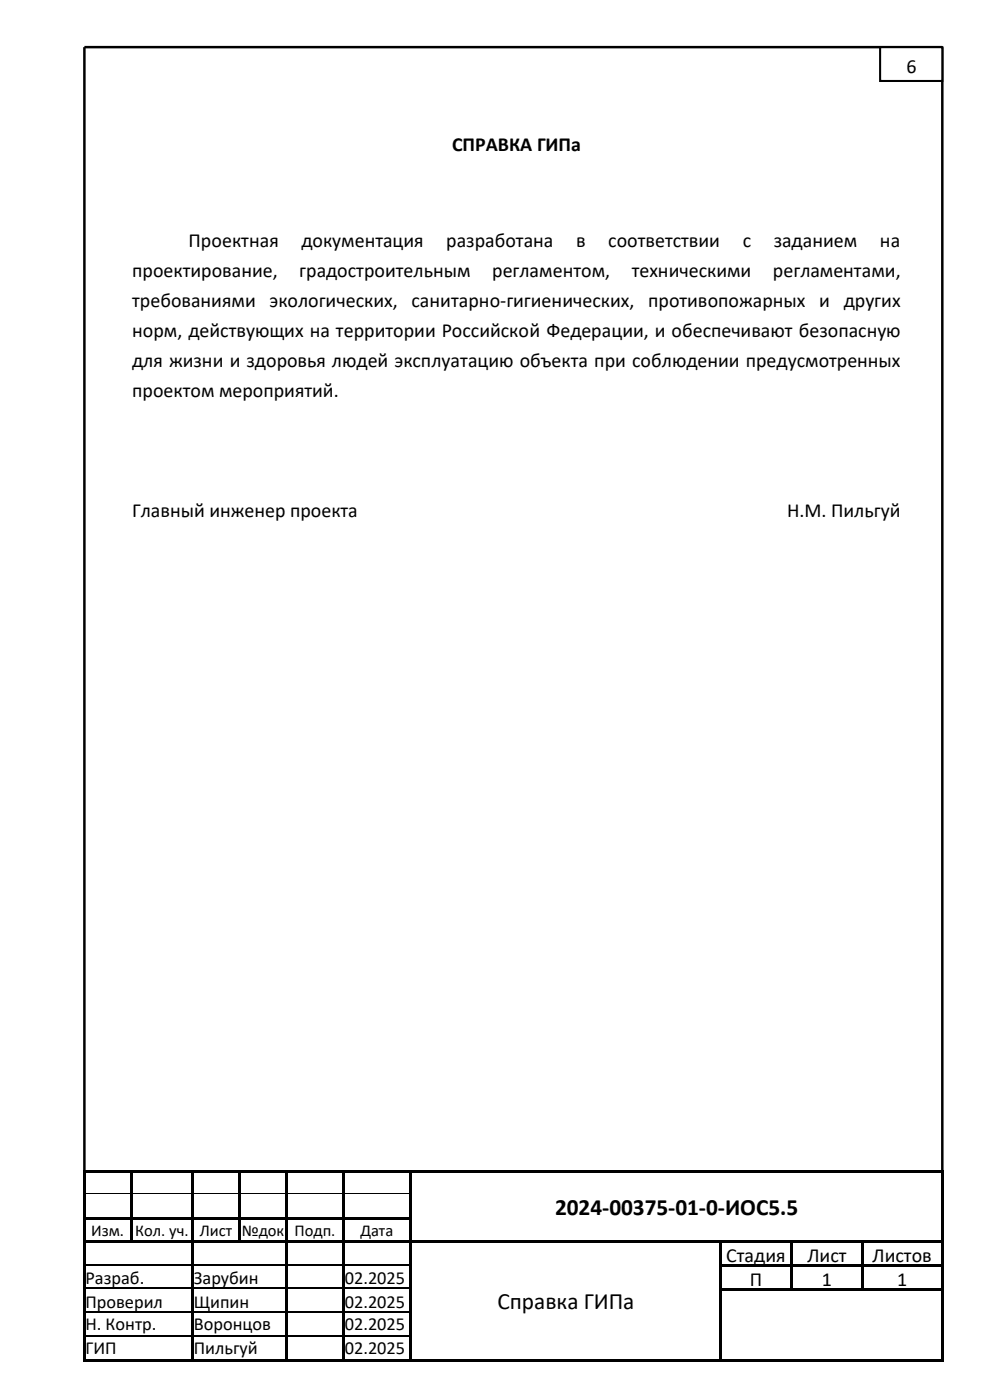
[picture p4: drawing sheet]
<svg xmlns="http://www.w3.org/2000/svg" width="210mm" height="297mm" viewBox="0 0 210 297" stroke-linecap="round" stroke-linejoin="round" font-family="sans-serif">
<defs><g id="words">
<g font-size="5">
<text x="117.8" y="257.8">2024-00375-01-0-ИОС5.5</text>
<text x="105.5" y="277.7">Справка ГИПа</text>
</g>
<g font-size="4.2">
<text x="192.3" y="15.5">6</text>
<text x="95.9" y="32">СПРАВКА ГИПа</text>
<text x="40" y="52.5">Проектная</text>
<text x="64" y="52.5">документация</text>
<text x="94.7" y="52.5">разработана</text>
<text x="122.2" y="52.5">в</text>
<text x="129" y="52.5">соответствии</text>
<text x="157.6" y="52.5">с</text>
<text x="164.2" y="52.5">заданием</text>
<text x="186.7" y="52.5">на</text>
<text x="28" y="58.8">проектирование,</text>
<text x="63.5" y="58.8">градостроительным</text>
<text x="104.4" y="58.8">регламентом,</text>
<text x="134" y="58.8">техническими</text>
<text x="164" y="58.8">регламентами,</text>
<text x="28" y="65.2">требованиями экологических, санитарно-гигиенических, противопожарных и других</text>
<text x="28" y="71.5">норм, действующих на территории Российской Федерации, и обеспечивают безопасную</text>
<text x="28" y="77.9">для жизни и здоровья людей эксплуатацию объекта при соблюдении предусмотренных</text>
<text x="28" y="84.2">проектом мероприятий.</text>
<text x="28" y="109.6">Главный инженер проекта</text>
<text x="167" y="109.6">Н.М. Пильгуй</text>
<text x="154.1" y="267.8">Стадия</text>
<text x="171.3" y="267.8">Лист</text>
<text x="185.1" y="267.8">Листов</text>
<text x="159.1" y="272.8">П</text>
<text x="174.3" y="272.8">1</text>
<text x="190.3" y="272.8">1</text>
</g>
<g font-size="3.9">
<text x="18.1" y="272.5">Разраб.</text>
<text x="41.1" y="272.5">Зарубин</text>
<text x="73.1" y="272.5">02.2025</text>
<text x="18.1" y="277.5">Проверил</text>
<text x="41.1" y="277.5">Щипин</text>
<text x="73.1" y="277.5">02.2025</text>
<text x="18.1" y="282.2">Н. Контр.</text>
<text x="18.1" y="287.2">ГИП</text>
<text x="41.1" y="282.2">Воронцов</text>
<text x="41.1" y="287.2">Пильгуй</text>
<text x="73.1" y="282.2">02.2025</text>
<text x="73.1" y="287.2">02.2025</text>
</g>
<g font-size="3.5">
<text x="19.3" y="262.2">Изм.</text>
<text x="28.7" y="262.2">Кол. уч.</text>
<text x="42.4" y="262.2">Лист</text>
<text x="51.3" y="262.2">№док</text>
<text x="62.4" y="262.2">Подп.</text>
<text x="76.5" y="262.2">Дата</text>
</g>
</g></defs>
<g fill="#000">
<path d="M17.6 248.2h.5v.6h-.5z" fill-rule="evenodd"/>
<path d="M17.6 248.2h.5v.5h-.5z" fill-rule="evenodd"/>
<path d="M17.6 248.8h.5v4.4h-.5z" fill-rule="evenodd"/>
<path d="M17.6 253.2h.5v.6h-.5z" fill-rule="evenodd"/>
<path d="M17.6 253.8h.5v4.4h-.5z" fill-rule="evenodd"/>
<path d="M17.6 258.2h.5v.6h-.5z" fill-rule="evenodd"/>
<path d="M18.1 248.2h9.5v.5h-9.5z" fill-rule="evenodd"/>
<path d="M18.1 258.2h9.5v.5h-9.5z" fill-rule="evenodd"/>
<path d="M27.6 248.7l.5 .1z" fill-rule="evenodd"/>
<path d="M27.6 248.2h.5v.5h-.5z" fill-rule="evenodd"/>
<path d="M27.6 248.8h.5v4.4h-.5z" fill-rule="evenodd"/>
<path d="M27.6 253.2h.5v.6h-.5z" fill-rule="evenodd"/>
<path d="M27.6 253.8h.5v4.4h-.5z" fill-rule="evenodd"/>
<path d="M27.6 258.2h.5v.6h-.5z" fill-rule="evenodd"/>
<path d="M28.1 248.2h12.5v.5h-12.5z" fill-rule="evenodd"/>
<path d="M28.1 258.2h12.5v.5h-12.5z" fill-rule="evenodd"/>
<path d="M40.6 248.7l.5 .1z" fill-rule="evenodd"/>
<path d="M40.6 248.2h.5v.5h-.5z" fill-rule="evenodd"/>
<path d="M40.6 248.8h.5v4.4h-.5z" fill-rule="evenodd"/>
<path d="M40.6 253.2h.5v.6h-.5z" fill-rule="evenodd"/>
<path d="M40.6 253.8h.5v4.4h-.5z" fill-rule="evenodd"/>
<path d="M40.6 258.2h.5v.6h-.5z" fill-rule="evenodd"/>
<path d="M41.1 248.2h9.5v.5h-9.5z" fill-rule="evenodd"/>
<path d="M41.1 258.2h9.5v.5h-9.5z" fill-rule="evenodd"/>
<path d="M50.6 248.7l.5 .1z" fill-rule="evenodd"/>
<path d="M50.6 248.2h.5v.5h-.5z" fill-rule="evenodd"/>
<path d="M50.6 248.8h.5v4.4h-.5z" fill-rule="evenodd"/>
<path d="M50.6 253.2h.5v.6h-.5z" fill-rule="evenodd"/>
<path d="M50.6 253.8h.5v4.4h-.5z" fill-rule="evenodd"/>
<path d="M50.6 258.2h.5v.6h-.5z" fill-rule="evenodd"/>
<path d="M51.1 248.2h9.5v.5h-9.5z" fill-rule="evenodd"/>
<path d="M51.1 258.2h9.5v.5h-9.5z" fill-rule="evenodd"/>
<path d="M60.6 248.7l.5 .1z" fill-rule="evenodd"/>
<path d="M60.6 248.2h.5v.5h-.5z" fill-rule="evenodd"/>
<path d="M60.6 248.8h.5v4.4h-.5z" fill-rule="evenodd"/>
<path d="M60.6 253.2h.5v.6h-.5z" fill-rule="evenodd"/>
<path d="M60.6 253.8h.5v4.4h-.5z" fill-rule="evenodd"/>
<path d="M60.6 258.2h.5v.6h-.5z" fill-rule="evenodd"/>
<path d="M61.1 248.2h11.5v.5h-11.5z" fill-rule="evenodd"/>
<path d="M61.1 258.2h11.5v.5h-11.5z" fill-rule="evenodd"/>
<path d="M72.6 248.7l.5 .1z" fill-rule="evenodd"/>
<path d="M72.6 248.2h.5v.5h-.5z" fill-rule="evenodd"/>
<path d="M72.6 248.8h.5v4.4h-.5z" fill-rule="evenodd"/>
<path d="M72.6 253.2h.5v.6h-.5z" fill-rule="evenodd"/>
<path d="M72.6 253.8h.5v4.4h-.5z" fill-rule="evenodd"/>
<path d="M72.6 258.2h.5v.6h-.5z" fill-rule="evenodd"/>
<path d="M73.1 248.2h13.8v.5h-13.8z" fill-rule="evenodd"/>
<path d="M73.1 258.2h13.8v.5h-13.8z" fill-rule="evenodd"/>
<path d="M86.9 248.7l.5 .1z" fill-rule="evenodd"/>
<path d="M86.9 248.2h.5v.5h-.5z" fill-rule="evenodd"/>
<path d="M86.9 248.8h.5v4.4h-.5z" fill-rule="evenodd"/>
<path d="M86.9 253.2h.5v.6h-.5z" fill-rule="evenodd"/>
<path d="M86.9 253.8h.5v4.4h-.5z" fill-rule="evenodd"/>
<path d="M86.9 258.2h.5v.6h-.5z" fill-rule="evenodd"/>
<path d="M87.4 248.2h112.3v.5h-112.3z" fill-rule="evenodd"/>
<path d="M199.7 248.2h.5v.6h-.5z" fill-rule="evenodd"/>
<path d="M199.7 248.2h.5v.5h-.5z" fill-rule="evenodd"/>
<path d="M199.7 248.8h.5v4.4h-.5z" fill-rule="evenodd"/>
<path d="M199.7 253.2h.5v.6h-.5z" fill-rule="evenodd"/>
<path d="M199.7 253.8h.5v4.4h-.5z" fill-rule="evenodd"/>
<path d="M199.7 258.2h.5v.6h-.5z" fill-rule="evenodd"/>
<path d="M17.6 258.8h.5v4.5h-.5z" fill-rule="evenodd"/>
<path d="M17.6 263.3h.5v.5h-.5z" fill-rule="evenodd"/>
<path d="M17.6 263.8h.5v4.5h-.5z" fill-rule="evenodd"/>
<path d="M17.6 268.3h.5v.5h-.5z" fill-rule="evenodd"/>
<path d="M17.6 268.8h.5v4.5h-.5z" fill-rule="evenodd"/>
<path d="M17.6 273.3h.5v.5h-.5z" fill-rule="evenodd"/>
<path d="M17.6 273.8h.5v4.5h-.5z" fill-rule="evenodd"/>
<path d="M17.6 278.3h.5v.3h-.5z" fill-rule="evenodd"/>
<path d="M18.1 263.3h9.5v.5h-9.5z" fill-rule="evenodd"/>
<path d="M27.6 258.8h.5v4.5h-.5z" fill-rule="evenodd"/>
<path d="M27.6 263.3h.5v.5h-.5z" fill-rule="evenodd"/>
<path d="M28.1 263.3h12.5v.5h-12.5z" fill-rule="evenodd"/>
<path d="M40.6 258.8h.5v4.5h-.5z" fill-rule="evenodd"/>
<path d="M40.6 263.3h.5v.5h-.5z" fill-rule="evenodd"/>
<path d="M40.6 263.8h.5v4.5h-.5z" fill-rule="evenodd"/>
<path d="M40.6 268.3h.5v.5h-.5z" fill-rule="evenodd"/>
<path d="M40.6 268.8h.5v4.5h-.5z" fill-rule="evenodd"/>
<path d="M40.6 273.3h.5v.5h-.5z" fill-rule="evenodd"/>
<path d="M40.6 273.8h.5v4.5h-.5z" fill-rule="evenodd"/>
<path d="M40.6 278.3h.5v.3h-.5z" fill-rule="evenodd"/>
<path d="M41.1 263.3h9.5v.5h-9.5z" fill-rule="evenodd"/>
<path d="M50.6 258.8h.5v4.5h-.5z" fill-rule="evenodd"/>
<path d="M50.6 263.3h.5v.5h-.5z" fill-rule="evenodd"/>
<path d="M51.1 263.3h9.5v.5h-9.5z" fill-rule="evenodd"/>
<path d="M60.6 258.8h.5v4.5h-.5z" fill-rule="evenodd"/>
<path d="M60.6 263.3h.5v.5h-.5z" fill-rule="evenodd"/>
<path d="M60.6 263.8h.5v4.5h-.5z" fill-rule="evenodd"/>
<path d="M60.6 268.3h.5v.5h-.5z" fill-rule="evenodd"/>
<path d="M60.6 268.8h.5v4.5h-.5z" fill-rule="evenodd"/>
<path d="M60.6 273.3h.5v.5h-.5z" fill-rule="evenodd"/>
<path d="M60.6 273.8h.5v4.5h-.5z" fill-rule="evenodd"/>
<path d="M60.6 278.3h.5v.3h-.5z" fill-rule="evenodd"/>
<path d="M61.1 263.3h11.5v.5h-11.5z" fill-rule="evenodd"/>
<path d="M72.6 258.8h.5v4.5h-.5z" fill-rule="evenodd"/>
<path d="M72.6 263.3h.5v.5h-.5z" fill-rule="evenodd"/>
<path d="M72.6 263.8h.5v4.5h-.5z" fill-rule="evenodd"/>
<path d="M72.6 268.3h.5v.5h-.5z" fill-rule="evenodd"/>
<path d="M72.6 268.8h.5v4.5h-.5z" fill-rule="evenodd"/>
<path d="M72.6 273.3h.5v.5h-.5z" fill-rule="evenodd"/>
<path d="M72.6 273.8h.5v4.5h-.5z" fill-rule="evenodd"/>
<path d="M72.6 278.3h.5v.3h-.5z" fill-rule="evenodd"/>
<path d="M73.1 263.3h13.8v.5h-13.8z" fill-rule="evenodd"/>
<path d="M86.9 258.8h.5v4.5h-.5z" fill-rule="evenodd"/>
<path d="M86.9 263.3h.5v.5h-.5z" fill-rule="evenodd"/>
<path d="M86.9 263.8h.5v4.5h-.5z" fill-rule="evenodd"/>
<path d="M86.9 268.3h.5v.5h-.5z" fill-rule="evenodd"/>
<path d="M86.9 268.8h.5v4.5h-.5z" fill-rule="evenodd"/>
<path d="M86.9 273.3h.5v.5h-.5z" fill-rule="evenodd"/>
<path d="M86.9 273.8h.5v4.5h-.5z" fill-rule="evenodd"/>
<path d="M86.9 278.3h.5v.3h-.5z" fill-rule="evenodd"/>
<path d="M87.4 263.3h65.2v.5h-65.2z" fill-rule="evenodd"/>
<path d="M152.6 263.8h.5z" fill-rule="evenodd"/>
<path d="M152.6 263.3h.5v.5h-.5z" fill-rule="evenodd"/>
<path d="M152.6 263.8h.5v4.5h-.5z" fill-rule="evenodd"/>
<path d="M152.6 268.3h.5v.5h-.5z" fill-rule="evenodd"/>
<path d="M152.6 268.8h.5v4.5h-.5z" fill-rule="evenodd"/>
<path d="M152.6 273.3h.5v.5h-.5z" fill-rule="evenodd"/>
<path d="M152.6 273.8h.5v4.5h-.5z" fill-rule="evenodd"/>
<path d="M152.6 278.3h.5v.3h-.5z" fill-rule="evenodd"/>
<path d="M153.1 263.3h14.5v.5h-14.5z" fill-rule="evenodd"/>
<path d="M153.1 268.3h14.5v.5h-14.5z" fill-rule="evenodd"/>
<path d="M153.1 273.3h14.5v.5h-14.5z" fill-rule="evenodd"/>
<path d="M167.6 263.8h.5z" fill-rule="evenodd"/>
<path d="M167.6 263.3h.5v.5h-.5z" fill-rule="evenodd"/>
<path d="M167.6 263.8h.5v4.5h-.5z" fill-rule="evenodd"/>
<path d="M167.6 268.3h.5v.5h-.5z" fill-rule="evenodd"/>
<path d="M167.6 268.8h.5v4.5h-.5z" fill-rule="evenodd"/>
<path d="M167.6 273.3h.5v.5h-.5z" fill-rule="evenodd"/>
<path d="M168.1 263.3h14.6v.5h-14.6z" fill-rule="evenodd"/>
<path d="M168.1 268.3h14.6v.5h-14.6z" fill-rule="evenodd"/>
<path d="M168.1 273.3h14.6v.5h-14.6z" fill-rule="evenodd"/>
<path d="M182.7 263.8h.5z" fill-rule="evenodd"/>
<path d="M182.7 263.3h.5v.5h-.5z" fill-rule="evenodd"/>
<path d="M182.7 263.8h.5v4.5h-.5z" fill-rule="evenodd"/>
<path d="M182.7 268.3h.5v.5h-.5z" fill-rule="evenodd"/>
<path d="M182.7 268.8h.5v4.5h-.5z" fill-rule="evenodd"/>
<path d="M182.7 273.3h.5v.5h-.5z" fill-rule="evenodd"/>
<path d="M183.2 263.3h16.5v.5h-16.5z" fill-rule="evenodd"/>
<path d="M183.2 268.3h16.5v.5h-16.5z" fill-rule="evenodd"/>
<path d="M183.2 273.3h16.5v.5h-16.5z" fill-rule="evenodd"/>
<path d="M199.7 258.8h.5v4.5h-.5z" fill-rule="evenodd"/>
<path d="M199.7 263.3h.5v.5h-.5z" fill-rule="evenodd"/>
<path d="M199.7 263.8h.5v4.5h-.5z" fill-rule="evenodd"/>
<path d="M199.7 268.3h.5v.5h-.5z" fill-rule="evenodd"/>
<path d="M199.7 268.8h.5v4.5h-.5z" fill-rule="evenodd"/>
<path d="M199.7 273.3h.5v.5h-.5z" fill-rule="evenodd"/>
<path d="M199.7 273.8h.5v4.5h-.5z" fill-rule="evenodd"/>
<path d="M199.7 278.3h.5v.3h-.5z" fill-rule="evenodd"/>
<path d="M17.6 278.6h.5v4.7h-.5z" fill-rule="evenodd"/>
<path d="M17.6 283.3h.5v.2h-.5z" fill-rule="evenodd"/>
<path d="M17.6 283.5h.5v4.8h-.5z" fill-rule="evenodd"/>
<path d="M17.6 288.3h.5v.5h-.5z" fill-rule="evenodd"/>
<path d="M17.6 288.3h.5v.5h-.5z" fill-rule="evenodd"/>
<path d="M18.1 288.3h22.5v.5h-22.5z" fill-rule="evenodd"/>
<path d="M40.6 278.6h.5v4.7h-.5z" fill-rule="evenodd"/>
<path d="M40.6 283.3h.5v.2h-.5z" fill-rule="evenodd"/>
<path d="M40.6 283.5h.5v4.8h-.5z" fill-rule="evenodd"/>
<path d="M40.6 288.3h.5v.5h-.5z" fill-rule="evenodd"/>
<path d="M41.1 288.3h19.5v.5h-19.5z" fill-rule="evenodd"/>
<path d="M60.6 278.6h.5v4.7h-.5z" fill-rule="evenodd"/>
<path d="M60.6 283.3h.5v.2h-.5z" fill-rule="evenodd"/>
<path d="M60.6 283.5h.5v4.8h-.5z" fill-rule="evenodd"/>
<path d="M60.6 288.3h.5v.5h-.5z" fill-rule="evenodd"/>
<path d="M61.1 288.3h11.5v.5h-11.5z" fill-rule="evenodd"/>
<path d="M72.6 278.6h.5v4.7h-.5z" fill-rule="evenodd"/>
<path d="M72.6 283.3h.5v.2h-.5z" fill-rule="evenodd"/>
<path d="M72.6 283.5h.5v4.8h-.5z" fill-rule="evenodd"/>
<path d="M72.6 288.3h.5v.5h-.5z" fill-rule="evenodd"/>
<path d="M73.1 288.3h13.8v.5h-13.8z" fill-rule="evenodd"/>
<path d="M86.9 278.6h.5v4.7h-.5z" fill-rule="evenodd"/>
<path d="M86.9 283.3h.5v.2h-.5z" fill-rule="evenodd"/>
<path d="M86.9 283.5h.5v4.8h-.5z" fill-rule="evenodd"/>
<path d="M86.9 288.3h.5v.5h-.5z" fill-rule="evenodd"/>
<path d="M87.4 288.3h65.2v.5h-65.2z" fill-rule="evenodd"/>
<path d="M152.6 278.6h.5v4.7h-.5z" fill-rule="evenodd"/>
<path d="M152.6 283.3h.5v.2h-.5z" fill-rule="evenodd"/>
<path d="M152.6 283.5h.5v4.8h-.5z" fill-rule="evenodd"/>
<path d="M152.6 288.3h.5v.5h-.5z" fill-rule="evenodd"/>
<path d="M153.1 288.3h46.6v.5h-46.6z" fill-rule="evenodd"/>
<path d="M199.7 278.6h.5v4.7h-.5z" fill-rule="evenodd"/>
<path d="M199.7 283.3h.5v.2h-.5z" fill-rule="evenodd"/>
<path d="M199.7 283.5h.5v4.8h-.5z" fill-rule="evenodd"/>
<path d="M199.7 288.3h.5v.5h-.5z" fill-rule="evenodd"/>
<path d="M199.7 288.3h.5v.5h-.5z" fill-rule="evenodd"/>
</g>
<path d="M18.1 253.3h9.5M28.1 253.3h12.5M41.1 253.3h9.5M51.1 253.3h9.5M61.1 253.3h11.5M73.1 253.3h13.8" fill="none" stroke="#000" stroke-width=".21"/>
<g fill="none" stroke="#000" stroke-width=".25">
<path d="M18.1 268.4h22.5M18.1 273.4h22.5M18.1 278.4h22.5M41.1 268.4h19.5M41.1 273.4h19.5M41.1 278.4h19.5M61.1 268.4h11.5M61.1 273.4h11.5M61.1 278.4h11.5M73.1 268.4h13.8M73.1 273.4h13.8M73.1 278.4h13.8"/>
<path d="M18.1 283.4h22.5M41.1 283.4h19.5M61.1 283.4h11.5M73.1 283.4h13.8"/>
</g>
<path d="M17.9 248.4v-238.4h182v238.4" fill="none" stroke="#000" stroke-width=".53"/>
<path d="M186.7 10h13.2v7.2h-13.2z" fill-rule="evenodd" fill="#fff"/>
<path d="M186.7 10h13.2v7.2h-13.2z" fill="none" stroke="#000" stroke-width=".44"/>
<use href="#words"/>
</svg>
